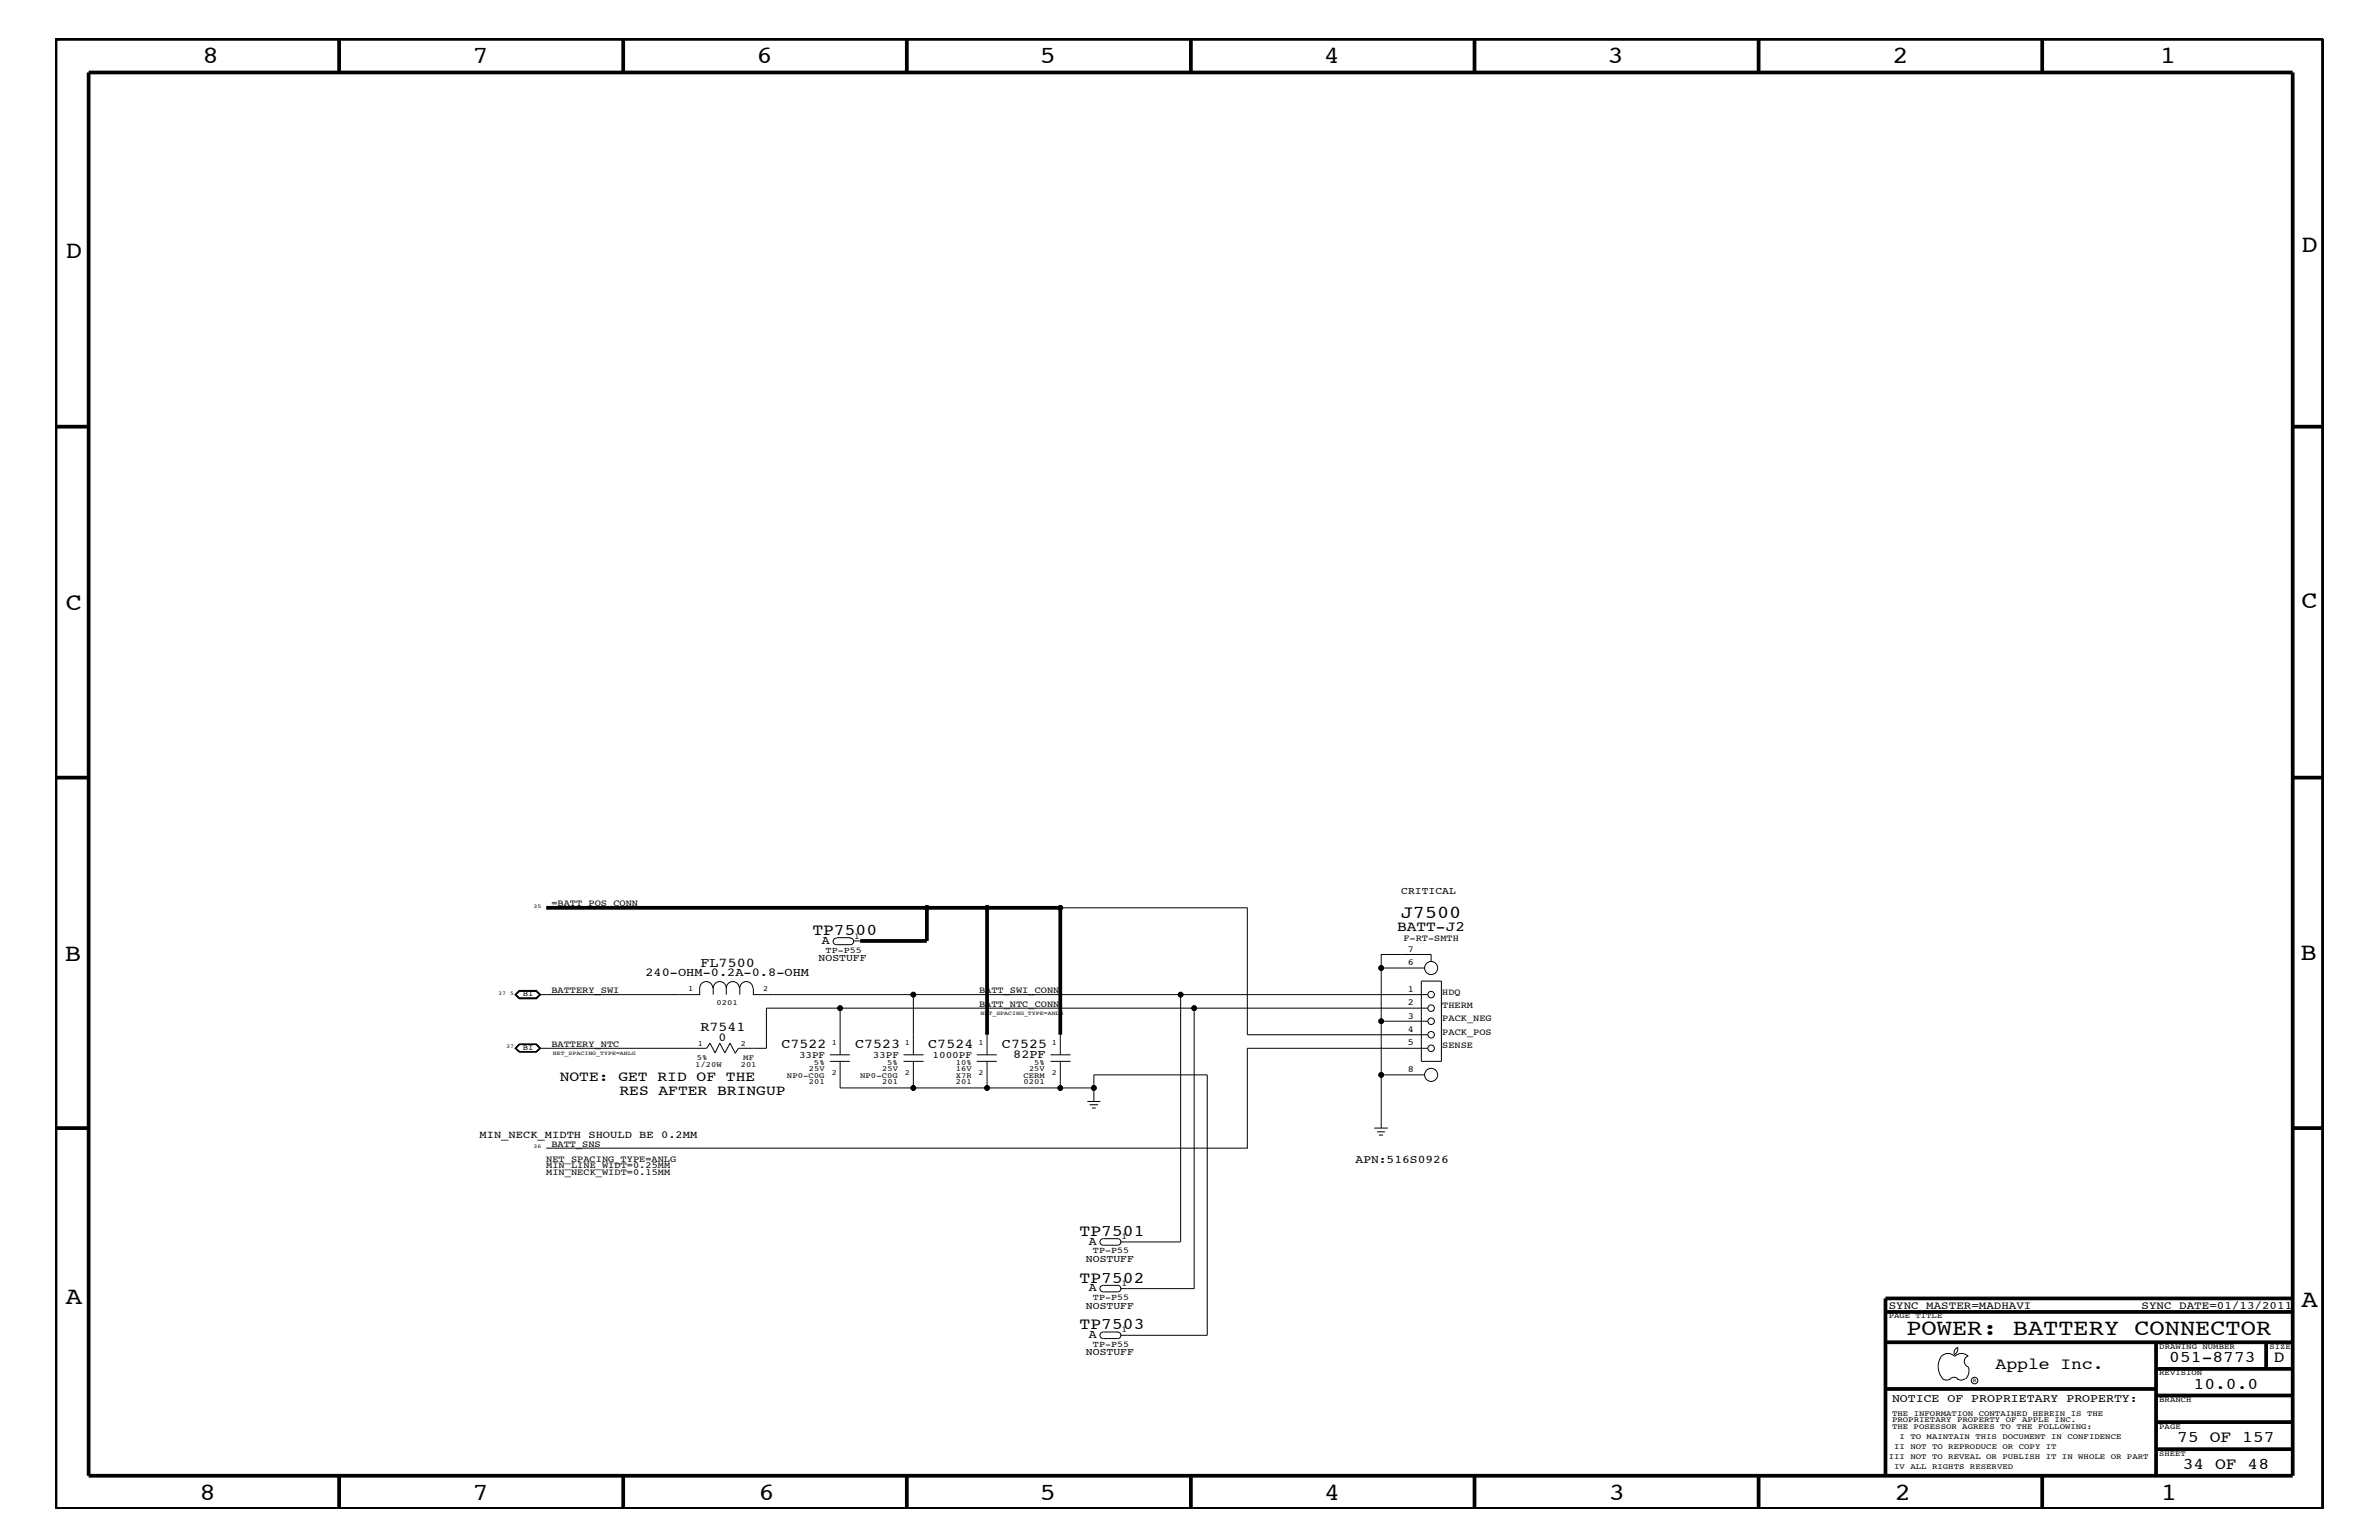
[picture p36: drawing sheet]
<svg xmlns="http://www.w3.org/2000/svg" width="432mm" height="279mm" viewBox="0 0 432 279" stroke-linecap="round" stroke-linejoin="round" font-family="sans-serif">
<defs><g id="words">
<g font-size="4.5">
<text x="36.7" y="11.5">8</text>
<text x="85.8" y="11.5">7</text>
<text x="137.3" y="11.5">6</text>
<text x="188.7" y="11.5">5</text>
<text x="240.3" y="11.5">4</text>
<text x="291.8" y="11.5">3</text>
<text x="343.5" y="11.5">2</text>
<text x="392" y="11.5">1</text>
<text x="11.9" y="46.8">D</text>
<text x="417.7" y="45.7">D</text>
<text x="11.9" y="110.6">C</text>
<text x="417.7" y="110.3">C</text>
<text x="11.8" y="174.3">B</text>
<text x="417.6" y="174.2">B</text>
<text x="11.9" y="236.7">A</text>
<text x="417.7" y="237.1">A</text>
<text x="36.2" y="272.1">8</text>
<text x="85.8" y="272.1">7</text>
<text x="137.7" y="272.1">6</text>
<text x="188.7" y="272.1">5</text>
<text x="240.4" y="272.1">4</text>
<text x="292" y="272.1">3</text>
<text x="343.9" y="272.1">2</text>
<text x="392.2" y="272.1">1</text>
</g>
<text font-size="4.1" x="346" y="242.3">POWER: BATTERY CONNECTOR</text>
<text font-size="3.3" x="254.3" y="166.6">J7500</text>
<g font-size="3">
<text x="147.4" y="169.7">TP7500</text>
<text x="196" y="224.2">TP7501</text>
<text x="196" y="232.7">TP7502</text>
<text x="196" y="241.2">TP7503</text>
<text x="362.2" y="248.4">Apple Inc.</text>
<text x="393.7" y="247.1">051-8773</text>
<text x="398.1" y="252">10.0.0</text>
<text x="412.7" y="247.1">D</text>
<text x="395.2" y="261.6">75 OF 157</text>
<text x="396.2" y="266.6">34 OF 48</text>
</g>
<g font-size="2.6">
<text x="253.6" y="168.9">BATT-J2</text>
<text x="101.6" y="196.2">NOTE: GET RID OF THE</text>
<text x="112.4" y="198.7">RES AFTER BRINGUP</text>
</g>
<g font-size="2.5">
<text x="127.1" y="175.5">FL7500</text>
<text x="127.1" y="187.1">R7541</text>
<text x="141.8" y="190.2">C7522</text>
<text x="155.2" y="190.2">C7523</text>
<text x="168.5" y="190.2">C7524</text>
<text x="181.9" y="190.2">C7525</text>
</g>
<g font-size="2.2">
<text x="149.2" y="171.2">A</text>
<text x="117.1" y="177.2">240-OHM-0.2A-0.8-OHM</text>
<text x="130.4" y="188.8">0</text>
<text x="183.9" y="192">82PF</text>
<text x="197.6" y="225.8">A</text>
<text x="197.6" y="234.3">A</text>
<text x="197.6" y="242.8">A</text>
</g>
<g font-size="2.1">
<text x="246" y="210.9">APN:516S0926</text>
<text x="343.4" y="254.4">NOTICE OF PROPRIETARY PROPERTY:</text>
</g>
<g font-size="2">
<text x="342.8" y="237.4">SYNC_MASTER=MADHAVI</text>
<text x="388.7" y="237.4">SYNC_DATE=01/13/2011</text>
</g>
<g font-size="1.9">
<text x="254.3" y="162.2">CRITICAL</text>
<text x="148.6" y="174.4">NOSTUFF</text>
<text x="87" y="206.5">MIN_NECK_MIDTH SHOULD BE 0.2MM</text>
<text x="197.1" y="229">NOSTUFF</text>
<text x="197.1" y="237.4">NOSTUFF</text>
<text x="197.1" y="245.9">NOSTUFF</text>
</g>
<g font-size="1.8">
<text x="145" y="192">33PF</text>
<text x="158.4" y="192">33PF</text>
<text x="169.2" y="192">1000PF</text>
</g>
<g font-size="1.7">
<text x="100.1" y="164.5">=BATT_POS_CONN</text>
<text x="254.7" y="170.8">F-RT-SMTH</text>
<text x="255.5" y="172.7">7</text>
<text x="255.5" y="179.9">1</text>
<text x="255.5" y="175.1">6</text>
<text x="100.1" y="180.2">BATTERY_SWI</text>
<text x="177.7" y="182.7">BATT_NTC_CONN</text>
<text x="177.7" y="180.2">BATT_SWI_CONN</text>
<text x="255.5" y="182.4">2</text>
<text x="255.5" y="184.9">3</text>
<text x="261.8" y="180.5">HDQ</text>
<text x="261.8" y="182.9">THERM</text>
<text x="261.8" y="185.3">PACK_NEG</text>
<text x="100.1" y="189.9">BATTERY_NTC</text>
<text x="255.5" y="187.2">4</text>
<text x="255.5" y="189.7">5</text>
<text x="261.8" y="187.7">PACK_POS</text>
<text x="261.8" y="190.2">SENSE</text>
<text x="255.5" y="194.5">8</text>
<text x="100.1" y="208.1">BATT_SNS</text>
<text x="99.1" y="213.2">MIN_NECK_WIDT=0.15MM</text>
<text x="99.1" y="211.9">MIN_LINE_WIDT=0.25MM</text>
<text x="99.1" y="210.8">NET_SPACING_TYPE=ANLG</text>
</g>
<g font-size="1.6">
<text x="149.9" y="172.8">TP-P55</text>
<text x="155" y="170.3">1</text>
<text x="198.4" y="227.4">TP-P55</text>
<text x="203.5" y="224.8">1</text>
<text x="203.5" y="233.3">1</text>
<text x="198.4" y="235.8">TP-P55</text>
<text x="198.4" y="244.4">TP-P55</text>
<text x="203.5" y="241.8">1</text>
</g>
<g font-size="1.4">
<text x="124.9" y="179.9">1</text>
<text x="138.5" y="179.9">2</text>
<text x="94.9" y="180.8">BI</text>
<text x="130" y="182.4">0201</text>
<text x="94.9" y="190.5">BI</text>
<text x="126.7" y="189.8">1</text>
<text x="134.5" y="189.8">2</text>
<text x="151" y="189.5">1</text>
<text x="164.3" y="189.5">1</text>
<text x="177.6" y="189.5">1</text>
<text x="190.9" y="189.5">1</text>
<text x="126.2" y="193.6">1/20W</text>
<text x="126.4" y="192.3">5%</text>
<text x="134.5" y="193.6">201</text>
<text x="134.9" y="192.3">MF</text>
<text x="142.8" y="195.5">NP0-C0G</text>
<text x="146.8" y="194.3">25V</text>
<text x="146.8" y="196.7">201</text>
<text x="147.7" y="193.2">5%</text>
<text x="151" y="195">2</text>
<text x="156.1" y="195.5">NP0-C0G</text>
<text x="160.1" y="194.3">25V</text>
<text x="160.1" y="196.7">201</text>
<text x="161" y="193.2">5%</text>
<text x="164.3" y="195">2</text>
<text x="173.5" y="193.2">10%</text>
<text x="173.5" y="196.7">201</text>
<text x="173.5" y="194.3">16V</text>
<text x="173.5" y="195.5">X7R</text>
<text x="177.6" y="195">2</text>
<text x="185.8" y="196.7">0201</text>
<text x="185.8" y="195.5">CERM</text>
<text x="186.8" y="194.3">25V</text>
<text x="187.7" y="193.2">5%</text>
<text x="190.9" y="195">2</text>
<text x="342.8" y="239.2">PAGE TITLE</text>
<text x="391.9" y="244.7">DRAWING NUMBER</text>
<text x="411.9" y="244.7">SIZE</text>
<text x="391.9" y="249.5">REVISION</text>
<text x="343.4" y="256.8">THE INFORMATION CONTAINED HEREIN IS THE</text>
<text x="391.9" y="254.4">BRANCH</text>
<text x="343.4" y="258">PROPRIETARY PROPERTY OF APPLE INC.</text>
<text x="343.4" y="259.3">THE POSESSOR AGREES TO THE FOLLOWING:</text>
<text x="343.8" y="262.9">II NOT TO REPRODUCE OR COPY IT</text>
<text x="344.8" y="261.1">I TO MAINTAIN THIS DOCUMENT IN CONFIDENCE</text>
<text x="391.9" y="259.3">PAGE</text>
<text x="342.8" y="264.7">III NOT TO REVEAL OR PUBLISH IT IN WHOLE OR PART</text>
<text x="343.8" y="266.6">IV ALL RIGHTS RESERVED</text>
<text x="391.9" y="264.1">SHEET</text>
</g>
<g font-size="1">
<text x="96.9" y="164.7">35</text>
<text x="90.4" y="180.5">37</text>
<text x="92.6" y="180.5">5</text>
<text x="178" y="184.1">NET_SPACING_TYPE=ANLG</text>
<text x="91.9" y="190.2">37</text>
<text x="100.3" y="191.4">NET_SPACING_TYPE=ANLG</text>
<text x="96.9" y="208.3">36</text>
<text x="358.1" y="250.7">R</text>
</g>
</g></defs>
<g fill="none" stroke="#000" stroke-width=".18">
<path d="M94.2 179.8h3.2l.6 .7M94.2 179.8h3.2l.6 .7-.6 .6h-3.2M94.2 179.7h3.2l.7 .8-.7 .7h-3.2l-.7-.7zM94.2 179.8l-.6 .7 .6 .6M129.4 179.3a1.19 1.19 0 0 0-1.2-1.2 1.19 1.19 0 0 0-1.2 1.2v1.2h-29l-.7-.6h-3l-.7 .6 .7 .5h3l.7-.5M131.8 179.3a1.19 1.19 0 0 0-1.2-1.2 1.19 1.19 0 0 0-1.1 1.2v1.2M131.8 179.3a1.19 1.19 0 0 1 1.2-1.2 1.19 1.19 0 0 1 1.2 1.2M131.8 179.3v1.2M136.7 179.3a1.19 1.19 0 0 0-1.2-1.2 1.19 1.19 0 0 0-1.2 1.2v1.2M136.7 179.3v1.2h29.1v10.9M151.9 170.2a.59 .59 0 0 0-.7 .6 .59 .59 0 0 0 .7 .6h2.4a.6 .6 0 0 0 .6-.6 .6 .6 0 0 0-.6-.6M151.9 170.1h2.4"/>
<path d="M154.9 170.7h1.2M192.4 164.7h34v23h32.8M258 178h3.6v14.6h-3.6zM258.6 175.6h-7.9v9.7h8.5M259.8 174.4v-1.2h-9.1v2.4M94.2 189.5h3.2l.6 .7-.6 .6h-3.2l-.6-.6zM94.2 189.4h3.2l.6 .8-.6 .7h-3.2M94.2 189.4h3.2l.7 .8-.7 .7h-3.2M94.2 189.4l-.7 .8 .7 .7M94.2 189.4l-.6 .8 .6 .7M98 180.5l-.6 .6h-3.2M98 190.2l-.7 .6h-3l-.7-.6 .7-.7h3l.7 .7h30.3l.6-.9 .9 1.7 .8-1.7 1 1.7 .9-1.7 .9 1.7"/>
<path d="M150.6 192.6h3.7M150.6 191.4h3.7M152.5 192.6v4.8h13.3M152.5 182.9h-13.4v7.3h-5.1l-.6 .9M164 192.6h3.6M164 191.4h3.6M165.8 192.6v4.8h13.4v-4.8M165.8 180.5h93.4M177.3 192.6h3.6M177.3 191.4h3.6M179.2 187.7v3.7M179.2 197.4h19.3"/>
<path d="M190.7 192.6h3.6M190.7 191.4h3.6M192.4 187.7v3.7M192.4 192.6v4.8M197.4 199.8h2.3M198.5 199.8v-4.8h20.6v47.3h-15.7M214.3 180.5v44.8h-10.9M216.7 182.9h-64.2v8.5M250.7 185.3v19.4M250.7 195h7.9M259.2 190.2h-32.8v18.1h-127.3M259.2 182.9h-42.5v50.9h-13.3"/>
<path d="M197.8 200.4h1.5M198.2 201h.7M249.4 204.7h2.5M249.9 205.3h1.5M250.3 205.9h.7M200.3 224.7a.59 .59 0 0 0-.7 .6 .59 .59 0 0 0 .7 .6M200.3 233.2a.59 .59 0 0 0-.7 .6 .59 .59 0 0 0 .7 .6M200.3 224.7h2.6M200.3 233.2h2.6M202.8 224.7a.59 .59 0 0 1 .7 .6 .59 .59 0 0 1-.7 .6h-2.5M202.8 233.2a.59 .59 0 0 1 .7 .6 .59 .59 0 0 1-.7 .6h-2.5M200.3 241.7a.59 .59 0 0 0-.7 .6 .59 .59 0 0 0 .7 .5"/>
<path d="M200.3 241.7h2.6M202.8 241.7a.59 .59 0 0 1 .7 .6 .59 .59 0 0 1-.7 .5l-2.5 .1M352.3 246.1a1.72 1.72 0 0 1 2.5 0 1.69 1.69 0 0 1 2.4 0M352.4 246a3.2 3.2 0 0 0 .4 4.3l.8 .1 .4-.2M354 250.2l.7-.3 .7 .3M355.2 250.2l.7 .2 .7-.2M355.3 244.4v.3a1.18 1.18 0 0 1-.6 1.1M355.4 244.4a.99 .99 0 0 0-.6 1.4M357.2 246a1.04 1.04 0 0 0-.7 1 1.04 1.04 0 0 0 .7 1M357.3 248l.1 .7a2.11 2.11 0 0 1-.6 1.5"/>
<circle cx="168.2" cy="164.7" r=".42"/>
<circle cx="179.2" cy="164.7" r=".42"/>
<circle cx="192.4" cy="164.7" r=".42"/>
<circle cx="250.7" cy="175.6" r=".42"/>
<circle cx="259.8" cy="175.6" r="1.19"/>
<circle cx="152.5" cy="182.9" r=".42"/>
<circle cx="165.8" cy="197.4" r=".42"/>
<circle cx="165.8" cy="180.5" r=".42"/>
<circle cx="179.2" cy="197.4" r=".42"/>
<circle cx="192.4" cy="197.4" r=".42"/>
<circle cx="198.5" cy="197.4" r=".42"/>
<circle cx="214.3" cy="180.5" r=".42"/>
<circle cx="216.7" cy="182.9" r=".42"/>
<circle cx="250.7" cy="185.3" r=".42"/>
<circle cx="250.7" cy="195" r=".42"/>
<circle cx="259.8" cy="195" r="1.19"/>
<circle cx="259.8" cy="190.2" r=".59"/>
<circle cx="259.8" cy="180.5" r=".59"/>
<circle cx="259.8" cy="182.9" r=".59"/>
<circle cx="259.8" cy="185.3" r=".59"/>
<circle cx="259.8" cy="187.7" r=".59"/>
<circle cx="358.4" cy="250.5" r=".59"/>
</g>
<g fill="none" stroke="#000" stroke-width=".68" stroke-linecap="butt">
<path d="M10.1 7.1h411.5v266.7h-411.5zM16.1 13.2h400v254.5h-400zM61.6 7.1v6.1M113.1 7.1v6.1M164.6 7.1v6.1M216.2 7.1v6.1M267.6 7.1v6.1M319.2 7.1v6.1M370.7 7.1v6.1M10.1 77.4h6M416.1 77.4h5.5M10.1 141.1h6"/>
<path d="M416.1 141.1h5.5M99.1 164.7h80.1M168.2 164.7v6h-12.1M179.2 164.7h13.2v23M179.2 164.7v23M10.1 204.7h6M416.1 204.7h5.5M342.2 238h73.9M416.1 235.6h-73.9v32.1M342.2 243.5h73.9M342.2 252h49.1M391.3 248.4h24.8"/>
<path d="M391.3 243.5v24.2M391.3 258h24.8M391.3 253.2h24.8M411.3 243.5v4.9M61.6 267.7v6.1M113.1 267.7v6.1M164.6 267.7v6.1M216.2 268v5.8M267.6 267.7v6.1M319.2 267.7v6.1M370.7 267.7v6.1M391.3 262.9h24.8"/>
</g>
<g fill="#000">
<circle cx="168.2" cy="164.7" r=".42"/>
<circle cx="179.2" cy="164.7" r=".42"/>
<circle cx="192.4" cy="164.7" r=".42"/>
<circle cx="250.7" cy="175.6" r=".42"/>
<circle cx="152.5" cy="182.9" r=".42"/>
<circle cx="165.8" cy="180.5" r=".42"/>
<circle cx="165.8" cy="197.4" r=".42"/>
<circle cx="179.2" cy="197.4" r=".42"/>
<circle cx="192.4" cy="197.4" r=".42"/>
<circle cx="198.5" cy="197.4" r=".42"/>
<circle cx="214.3" cy="180.5" r=".42"/>
<circle cx="216.7" cy="182.9" r=".42"/>
<circle cx="250.7" cy="185.3" r=".42"/>
<circle cx="250.7" cy="195" r=".42"/>
</g>
<use href="#words"/>
</svg>
